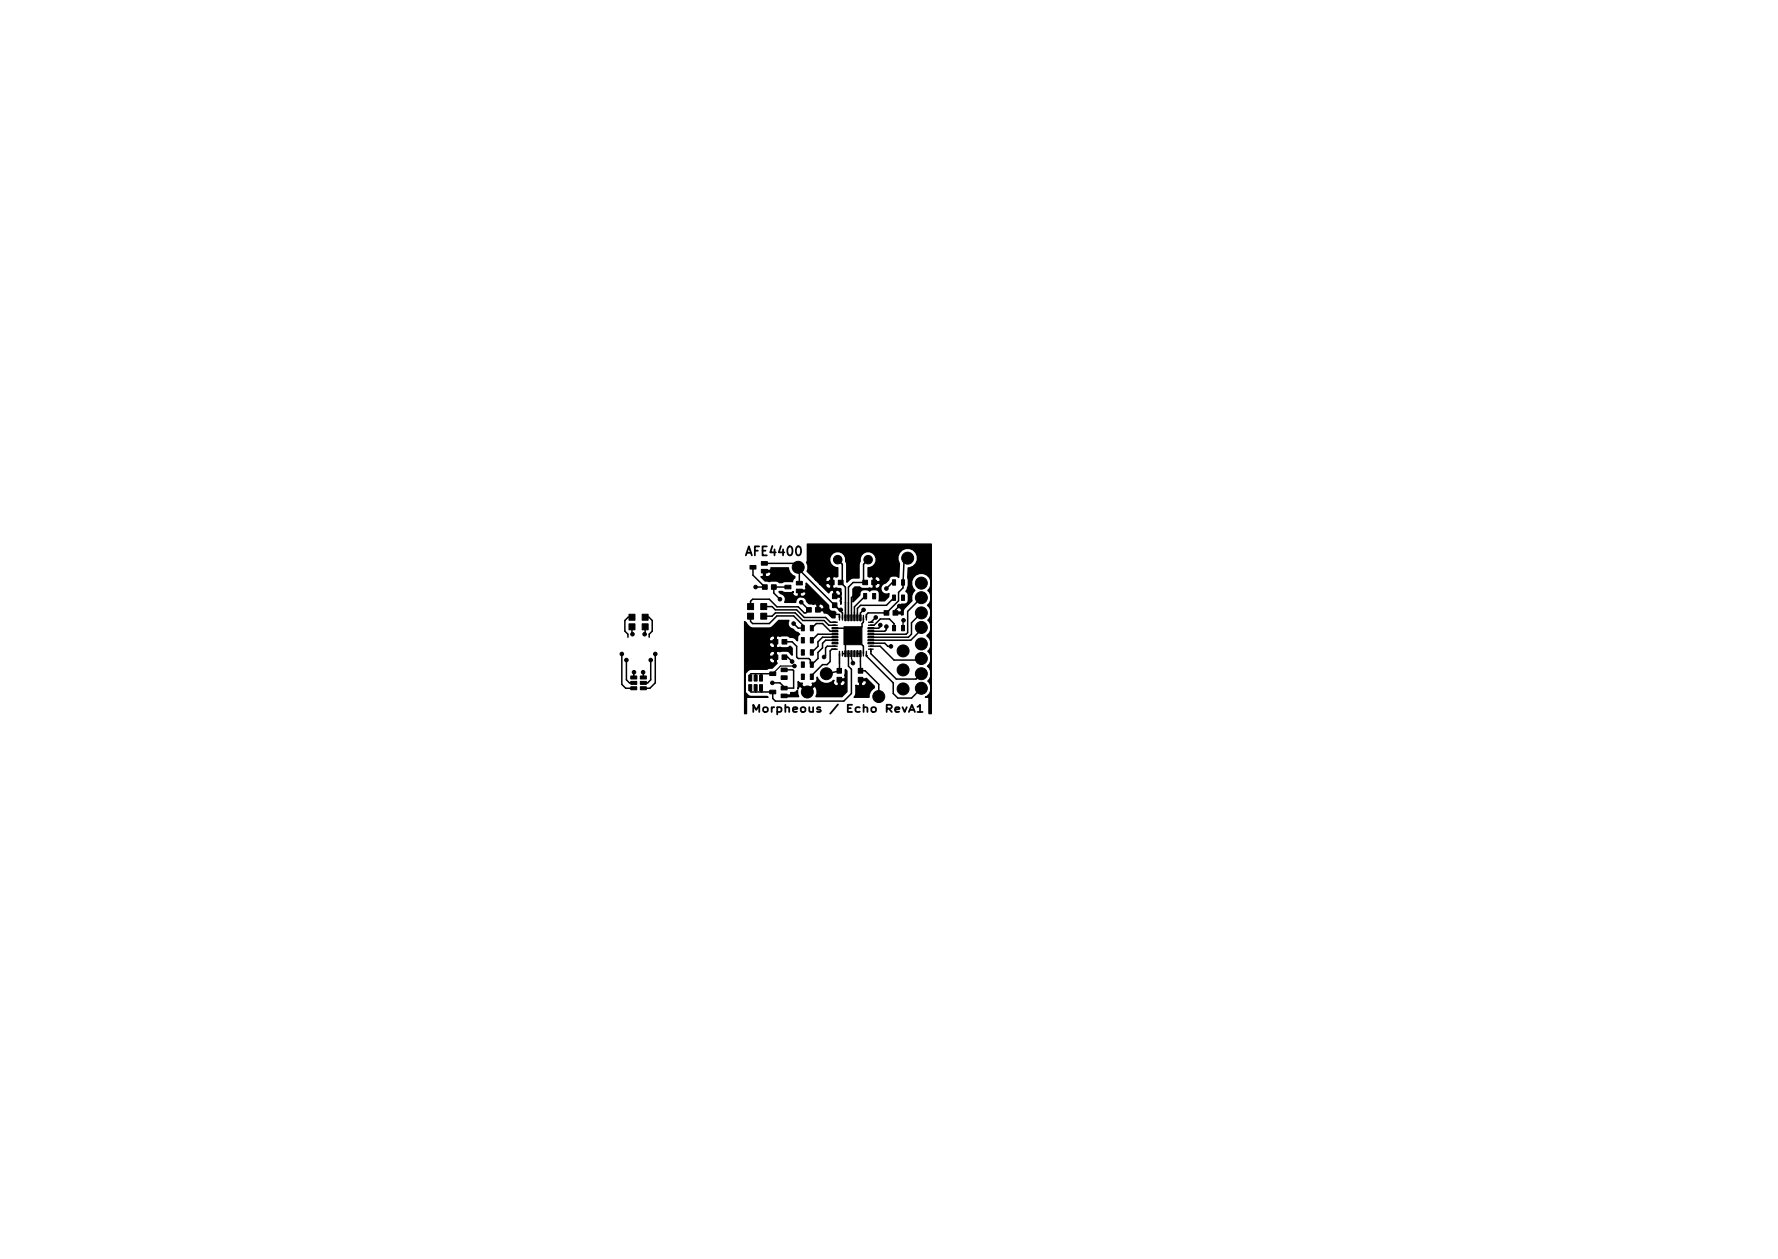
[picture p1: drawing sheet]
<svg xmlns="http://www.w3.org/2000/svg" width="297mm" height="210mm" viewBox="0 0 297 210" stroke-linecap="round" stroke-linejoin="round" font-family="sans-serif">
<defs><g id="words">
<text font-size="2.1" x="124.9" y="92.8">AFE4400</text>
<text font-size="1.7" x="127.4" y="119">Morpheous / Echo RevA1</text>
</g></defs>
<path d="M125.8 118.9v-1.2l.5 .9 .5-.9v1.2M144.3 118.2a.39 .39 0 0 1 .6 .1v.6M144.3 117.7v1.2M145.6 118.2l.2-.1 .5 .1v.6l-.2 .1-.5-.1zM148.1 118.3h.7l.2-.4-.3-.2h-.6v1.2M148.5 118.3l.5 .6M149.6 118.5l.7-.1-.1-.2-.4-.1-.2 .2v.5h.6M150.8 118.1l.3 .8 .4-.8M151.8 118.9l.5-1.2 .5 1.2M152 118.6h.7M153.3 118l.4-.3v1.2M153.3 118.9h.8" fill="none" stroke="#000" stroke-width=".3"/>
<g fill="#000" stroke="#000" stroke-width=".17">
<path d="M125.3 94.4h1v.6h-1zM127.2 93.8h1v.6h-1zM127.2 95.1h1v.6h-1zM127.4 97.7h.8v.7h-.8zM128.9 97.7h.8v.7h-.8zM131.1 97.7h1v.6h-1zM133 97.1h1v.6h-1zM133 98.4h1v.6h-1zM138.5 96.9h.8v.8h-.8zM139.1 99.2h.7v.8h-.7zM140.1 96.9h.8v.8h-.8zM144.1 96.9h.8v.8h-.8z"/>
<path d="M145.6 96.9h.8v.8h-.8zM149.1 96.8h.5v.9h-.5zM150.6 96.8h.5v.9h-.5zM105.4 112.9h1v.5h-1zM105.4 113.8h1v.5h-1zM105.4 114.7h1v.5h-1zM105.1 102.6h1v1h-1zM105.1 104.2h1v1h-1zM107 114.7h1v.5h-1zM107 113.8h1v.5h-1zM107 112.9h1v.5h-1zM107.3 102.6h1v1h-1z"/>
<path d="M107.3 104.2h1v1h-1zM124.9 102.4h1v1h-1zM124.9 100.8h1v1h-1zM125.1 112.7h.5v1h-.5zM125.1 114.3h.5v1h-.5zM126 112.7h.5v1h-.5zM126 114.3h.5v1h-.5zM127.1 102.4h1v1h-1zM127.1 100.8h1v1h-1zM126.9 112.7h.5v1h-.5zM126.9 114.3h.5v1h-.5zM128.6 112.2h1v.6h-1z"/>
<path d="M128.6 115.3h1v.6h-1zM129.2 109.4h.8v.7h-.8zM129.2 106.8h.8v.8h-.8zM130.5 111.6h1v.6h-1zM130.5 112.9h1v.6h-1zM130.5 114.6h1v.6h-1zM130.5 115.9h1v.6h-1zM130.7 109.4h.8v.7h-.8zM130.7 106.8h.8v.8h-.8zM133.9 104.4h.5v.9h-.5zM133.9 110.5h.5v.9h-.5zM133.9 108.5h.5v.9h-.5z"/>
<path d="M133.9 106.5h.5v.9h-.5zM133.9 112.6h.5v.9h-.5zM134.7 101.5h.8v.7h-.8zM135.4 104.4h.5v.9h-.5zM135.4 110.5h.5v.9h-.5zM135.4 108.5h.5v.9h-.5zM135.4 106.5h.5v.9h-.5zM135.4 112.6h.5v.9h-.5zM136.2 101.5h.8v.7h-.8zM139 107.3h1v.2h-1zM139 106.8h1v.2h-1zM139 106.3h1v.2h-1z"/>
<path d="M139 105.8h1v.2h-1zM139 105.3h1v.2h-1zM139 104.8h1v.2h-1zM139.1 100.7h.7v.8h-.7zM139.8 111.6h.8v.8h-.8zM139.8 113.1h.8v.8h-.8zM141 104.7h3v3h-3zM141.1 108.7h.3v1h-.3zM141.1 102.7h.3v1h-.3zM141.6 108.7h.3v1h-.3zM141.6 102.7h.3v1h-.3zM142.1 108.7h.3v1h-.3z"/>
<path d="M142.1 102.7h.3v1h-.3zM142.6 108.7h.3v1h-.3zM142.6 102.7h.3v1h-.3zM143.1 108.7h.3v1h-.3zM143.1 102.7h.3v1h-.3zM143.4 111.6h.7v.8h-.7zM143.4 113.1h.7v.8h-.7zM143.6 108.7h.3v1h-.3zM143.6 102.7h.3v1h-.3zM144.3 99.1h.5v.9h-.5zM145.8 99.1h.5v.9h-.5zM145 104.8h1v.2h-1z"/>
<path d="M145 105.3h1v.2h-1zM145 105.8h1v.2h-1zM145 106.3h1v.2h-1zM145 106.8h1v.2h-1zM145 107.3h1v.2h-1zM147.7 102h.8v.7h-.8zM149.1 104.4h.5v.9h-.5zM149.1 99.4h.5v.9h-.5zM149.2 102h.8v.7h-.8zM150.6 104.4h.5v.9h-.5zM150.6 99.4h.5v.9h-.5z"/>
<circle cx="126.2" cy="98" r=".3"/>
<circle cx="133.3" cy="94.7" r="1"/>
<circle cx="136.7" cy="96.3" r=".3"/>
<circle cx="140" cy="93.5" r=".71"/>
<circle cx="145" cy="93.5" r=".71"/>
<circle cx="148.1" cy="98.3" r=".3"/>
<circle cx="148.3" cy="96" r=".3"/>
<circle cx="151.6" cy="93.2" r="1"/>
<circle cx="153.9" cy="97.4" r="1"/>
<circle cx="153.9" cy="99.8" r="1"/>
<circle cx="103.9" cy="109.2" r=".3"/>
<circle cx="104.6" cy="110.2" r=".3"/>
<circle cx="105.7" cy="105.9" r=".3"/>
<circle cx="105.9" cy="112.3" r=".3"/>
<circle cx="107.4" cy="112.3" r=".3"/>
<circle cx="107.7" cy="105.9" r=".3"/>
<circle cx="108.7" cy="110.2" r=".3"/>
<circle cx="109.5" cy="109.2" r=".3"/>
<circle cx="127.5" cy="101.3" r=".3"/>
<circle cx="127.5" cy="102.9" r=".3"/>
<circle cx="129" cy="114" r=".3"/>
<circle cx="130.3" cy="100.1" r=".3"/>
<circle cx="132.3" cy="110.5" r=".3"/>
<circle cx="132.6" cy="104.1" r=".3"/>
<circle cx="132.7" cy="111.2" r=".3"/>
<circle cx="133.9" cy="100.6" r=".3"/>
<circle cx="134.9" cy="115.6" r="1"/>
<circle cx="137.7" cy="109.7" r=".3"/>
<circle cx="138" cy="112.5" r="1"/>
<circle cx="138.9" cy="102.6" r=".3"/>
<circle cx="140.5" cy="101.8" r=".3"/>
<circle cx="141.5" cy="106.2" r=".3"/>
<circle cx="141.5" cy="107.2" r=".3"/>
<circle cx="141.5" cy="105.2" r=".3"/>
<circle cx="142.5" cy="106.2" r=".3"/>
<circle cx="142.5" cy="110.7" r=".3"/>
<circle cx="142.5" cy="105.2" r=".3"/>
<circle cx="142.5" cy="107.2" r=".3"/>
<circle cx="143.5" cy="106.2" r=".3"/>
<circle cx="143.5" cy="107.2" r=".3"/>
<circle cx="143.5" cy="105.2" r=".3"/>
<circle cx="143.8" cy="115.3" r=".3"/>
<circle cx="144.3" cy="101.8" r=".3"/>
<circle cx="146.3" cy="103.1" r=".3"/>
<circle cx="146.8" cy="116.3" r="1"/>
<circle cx="147.1" cy="104.4" r=".3"/>
<circle cx="148.1" cy="104.6" r=".3"/>
<circle cx="148.8" cy="107.9" r=".3"/>
<circle cx="150.2" cy="101.2" r=".3"/>
<circle cx="150.9" cy="108.7" r="1"/>
<circle cx="150.9" cy="111.9" r="1"/>
<circle cx="150.9" cy="115.1" r="1"/>
<circle cx="150.9" cy="103.6" r=".3"/>
<circle cx="153.9" cy="107.5" r="1"/>
<circle cx="153.9" cy="104.8" r="1"/>
<circle cx="153.9" cy="114.9" r="1"/>
<circle cx="153.9" cy="102.4" r="1"/>
<circle cx="153.9" cy="112.5" r="1"/>
<circle cx="153.9" cy="110" r="1"/>
</g>
<g fill="none" stroke="#000" stroke-width=".23">
<path d="M139.1 103.9h.8M139.1 104.4h.8M139.1 107.9h.8M139.1 108.4h.8M140.2 102.8v.8M140.2 108.8v.8M140.7 102.8v.8M140.7 108.8v.8M144.2 102.8v.8M144.2 108.8v.8M144.7 102.8v.8M144.7 108.8v.8"/>
<path d="M145.1 103.9h.8M145.1 104.4h.8M145.1 107.9h.8M145.1 108.4h.8"/>
</g>
<g fill="none" stroke="#000" stroke-width=".25">
<path d="M125.8 94.7v1.4l2 1.9h-1.6M127.7 94.1h5l.8 .8v2.5M131.6 98h-2.3v1l1 1.1M133.3 94.7v.3l7.4 7.4v.9M136.7 96.3l1 1h1.2M140 93.5l.7 .7v2.8l-.2 .3 .7 .8v5.1M143.5 98.5l-1.3 1.3v3.4M144.5 99.6l-1.8 1.7v1.9M145 93.5l-.7 .7v2.8l.2 .3h-2l-.8 .8v5.1M148.3 96l-1.2 1.3h-1.1M149.4 97.3h-.3l-1 1M149.4 99.8l-1.3 1.3h-4.3l-.6 .5v1.6"/>
<path d="M151.6 93.2l-.6 .8-.1 4.2-.8 .7v1.4l-2 2.1h-3.1l-.3 .2v.6M153.9 99.8l-2.3 2.3v3.6l-.2 .2h-5.9M103.9 109.2v5.1l.6 .6h1.4M104.6 110.2v3.3l.6 .5h.7M105.6 103.1h-.7l-.5 .5v1.8l.5 .5v.5M105.6 104.7l.1 1.2M105.9 112.3v.8M107.4 112.3l.1 .8M107.8 103.1h.6l.6 .5v1.8l-.5 .5v.5M107.8 104.7l-.1 1.2M108.7 110.2v3.3l-.5 .5h-.7M109.5 109.2v4.8l-.9 .9h-1.1"/>
<path d="M125.4 102.9v.9l.3 .3h2.8l1.3-1.2h2.8l1.5 1.5v.5h-.8l-.7-.8M126.2 112.5v.7M126.2 114.8v.8M127.1 114.8v.6l.2 .2M127.2 101l.7 .3M127.3 112.5l-.2 .1v.6M127.3 102.9h1.7l.5-.5h3.3l1.3 1.2h3.6l.8 .8h1M127.5 101.3h1.5l.5 .5h3.6l1.3 1.3h3.5l.8 .8h.8M127.5 102.9h.1M129.1 112.5h-3.6l-.2 .2v.5M129.6 107v.2M131 111.9h1.4l.2 .1v2.9h-1.6v-.2l-.7-.7h-1.3"/>
<path d="M131.1 107.2h1.2l.8 .7v1.8l.2 .3h1.8l.3 .2v.6l.2 .2M131.1 109.7h.5l.7 .8M131.1 109.7h.1M133.9 100.6l1.2 1.2-.5 .6h-.2l-1.1-1.1h-3.5l-1.3-1.2h-2.8l-.3 .3v.9h.3M134.9 115.6h.1M135.6 111h.1M135.6 104.9l.8-.8h1l1.3 1.3h.8M138.9 102.6h1.3v.6M139.5 105.9h-2.9l-1 1v-.2M139.5 106.4h-2.1l-.7 .8v.7l-1.1 1.1v-.2M139.5 108.4h-.5l-.3 .3v1.8l-.5 .5h-.8l-1.8 1.8v.2M139.5 106.9h-1.6l-.5 .5v.8l-.7 .8v1l-1.1 1"/>
<path d="M139.5 104.9h1.7M139.5 107.9h-1.3l-.3 .3v1.3l-.2 .2M140.2 101.8h.3M140.2 109.2v2.6l.3 .2-2.5 .5M141.5 106.2h2M141.5 105.2l1.2 1.2M141.7 109.2h.1M141.7 109.2v2.1l.5 .5v4l-1.2 1.3h-11.5l-.4-.5v-1h-3.6l-.2-.2v-.6M142.5 105.2v1M142.5 107.2l.2 .2M143.2 109.2h.5l.1 2.8h.7l2.3 2.3v2h-.2M143.5 107.2l.7 .7v1.3"/>
<path d="M143.5 105.2l-.8 1M143.8 113.5v1.8M144.2 103.2v.7l-.2 .2v.5l-2.8 2.8v1.8h-.5M144.3 101.8l-.6 .6v1.2M144.7 109.4v.2l4.5 4.4v1.8l.8 .8h2.3l1.6-1.7M145.5 103.9h.1M145.5 104.4h.5l1.1-1h1.5l.8 .7v.8M145.5 107.4h2.3l.5 .5h.5M145.5 108.4v.8l4.2 4.2h3.3l.9-.9M145.5 107.9h1.5l2.4 2.3h4.3l.2-.2M146.3 103.1l-.8 .8M147.1 104.4v.2l-.3 .3h-1.3"/>
<path d="M148.1 104.6v.6l-.3 .2h-2.3M150.2 101.2l-.6 .7v.5M153.9 104.8v.4l-1.7 1.7h-6.7M153.9 102.4l-1.6 1.6v1.9l-.5 .5h-6.3"/>
</g>
<g fill="none" stroke="#000" stroke-width=".2">
<path d="M127.7 94.1h.1M127.6 101.1v.2M131 114.9h.1M131 111.9h.1M132.7 111.2h-2.3l-1.3 1.3M139.5 104.4h.1M139.5 106.9h.1M139.5 103.9h.1M139.5 106.4h.1M139.5 105.9h.1M139.5 108.4h.1M139.5 107.9h.1"/>
<path d="M139.5 105.4h.1M140.2 102.9v.3M140.2 109.2v1.5M140.7 103.2v.1M140.7 103.3h.1M141.2 100.6h.1M141.2 100.6v2.6M141.7 109.2h.1M141.7 100.6v2.6M141.7 100.6h.1M142.2 109.2v.8M142.2 110h.1"/>
<path d="M142.3 110l.2 .7M142.7 102.3v.9M143.2 102.4h.1M143.2 102.4v.8M143.2 109.2h.1M143.7 103.2v.4M143.7 109.2h.1M143.7 103.6h.1M144.7 109.5h.1M144.7 102.9v.3M144.7 109.2v.3M145.5 103.9h.1"/>
<path d="M145.5 105.9h.1M145.5 106.4h.1M145.5 105.4h.1M145.5 107.4h.1M145.5 107.9h.1M145.5 108.4v.4M145.5 108.8h.1M145.5 106.9h.1M145.5 104.9h.1M145.5 104.4h.1M150.9 103.6v1.3"/>
</g>
<path d="M127.5 95.3h1.2l.1-.2v-.3h2.9a1.5 1.5 0 0 0 1.1 1.5v.2l-.4 .3v.3a2.06 2.06 0 0 0-1.7 .2l-.6-.1a1.68 1.68 0 0 0-1.6-.1l-.7-.1-.7-.7h.3l.2-.1v-.7h.2v.7a.6 .6 0 0 0 .7 .1 .6 .6 0 0 0 .3-.6l-.1-.2h-1.2zM130.9 113h.2v.3h-.2zM124.4 103.8l.3 .3a1.46 1.46 0 0 0 1 .8l3.1-.1 1.3-1.2h1.7a.94 .94 0 0 0 .6 1.5l1.2 .8-.3 .3-.1 .8a1.42 1.42 0 0 0-1.3-.6 1.69 1.69 0 0 0-1.6-.1 .46 .46 0 0 0-.6 0v1.7a.46 .46 0 0 0 .6 .1l.1 .1a1.56 1.56 0 0 0 1.6-.3l.3 .4v1.1l-.4-.5a1.68 1.68 0 0 0-1.6-.1 .46 .46 0 0 0-.6 .1v1.7l.1 .1-.8 .9h-.6l-.3 .2h-2.6a1.35 1.35 0 0 0-1.1 .9l.1 1.4a2.06 2.06 0 0 0 .1 1.7l.6 .5h.3h2.6l.2 .1h-3.6v2.8h-.3v-9.2h4.1a.56 .56 0 0 0 .3 .6 .56 .56 0 0 0 .6 0v-.7h-.7l-.2 .1h-4.1v-.8h4.1v.3l.2 .1h.7v-.7a.53 .53 0 0 0-.5-.1 .53 .53 0 0 0-.4 .4h-4.1v-1.7h4.1a.56 .56 0 0 0 .3 .6 .56 .56 0 0 0 .6-.1v-.7h-.7l-.2 .2h-4.1v-.8h4.1v.2l.2 .2h.7v-.8a.53 .53 0 0 0-.5-.1 .53 .53 0 0 0-.4 .5h-4.1zM130.9 116.1h1.1l.1-.2v-.2a.97 .97 0 0 0 1.1-.4l.1 .6 .1 .4h-2.5zM130.2 98.8h.5a2.03 2.03 0 0 0 1.7 .1l.1-.1-.1 .2a.6 .6 0 0 0 .3 .6 .6 .6 0 0 0 .7-.1v-.7h.3v.7a.6 .6 0 0 0 .6 .1 .6 .6 0 0 0 .4-.6l-.2-.2h-1.1v-.2h1.1l.2-.2-.1-.4 .1-.6 3.7 3.7a.79 .79 0 0 0 .2 .8 .79 .79 0 0 0 .8 .2l.2 .2-.1 .4v.5h-.5l-.8-.8h-.5v-.3l-.2-.1h-1v-1h.3v.7h.7a.52 .52 0 0 0 0-.7 .52 .52 0 0 0-.7 0h-.3a.46 .46 0 0 0-.6-.1l-.7-.1-.4-.4a.94 .94 0 0 0-1-.8 .94 .94 0 0 0-.9 1h-1.8a.94 .94 0 0 0-.7-1.5zM133.3 113.8l.3 .3h.5l-.2 .3 1 1 .9-1-.1-.3a.76 .76 0 0 0 .8-1 1.6 1.6 0 0 0 2.7 .5h.2a.52 .52 0 0 0 0 .8 .52 .52 0 0 0 .7 0v-.8h.2v.8a.52 .52 0 0 0 .8 0 .52 .52 0 0 0 0-.8h-1v-.2h1a.46 .46 0 0 0 0-.6l.1-1 .3 .3v3.4l-.8 .8h-4.4l.2-.5v-.6l-.2-.5-.3-.1-1.1 1.2-1.2-1.2-.2 .1-.2 .4zM142.3 106h.3v.3h-.2zM143.6 113.4h1l.1-.1 1.4 1.3v.3a1.51 1.51 0 0 0-.9 1.5h-2.5l.3-.6v-1.4l.5 .2 .1-.2v-.8h.3v.8a.52 .52 0 0 0 .7 0 .52 .52 0 0 0 0-.8h-1zM134.9 90.9h20.7v28.3h-.4v-2.8h-.6a1.6 1.6 0 0 0 .4-2.7 1.59 1.59 0 0 0 0-2.5 1.59 1.59 0 0 0 0-2.4 1.62 1.62 0 0 0-.1-2.6 1.63 1.63 0 0 0 .1-2.6 1.59 1.59 0 0 0 0-2.5 1.59 1.59 0 0 0 0-2.5 1.65 1.65 0 0 0 .1-2.4 1.65 1.65 0 0 0-2.4 0 1.65 1.65 0 0 0 .1 2.4 1.51 1.51 0 0 0-.4 1.7l-1.5 1.5v.9h-.3l-.1-.2h-1.1l.1-.3h1a.5 .5 0 0 0 .1-.5 .5 .5 0 0 0-.4-.3l.4-.5a.89 .89 0 0 0 1.1-.4 1.93 1.93 0 0 0-.1-1.6l-.3-.1 .3-.3v-.4a2.01 2.01 0 0 0 .1-1.5v-1.8a1.66 1.66 0 0 0 1.5-2 1.66 1.66 0 0 0-2.3-1.1 1.66 1.66 0 0 0-.7 2.4l-.1 2.3a.98 .98 0 0 0-1.6 .4l-.6 .6a.94 .94 0 0 0-.7 1.2 .94 .94 0 0 0 1.3 .5v.5l-.7 .7h-.9a1.93 1.93 0 0 0-.1-1.6 1.43 1.43 0 0 0-1.5 0 .93 .93 0 0 0-1.1-.3 .93 .93 0 0 0-.6 1l-1.1 1.1v-2.1l.3-.4 .9 .1a1.69 1.69 0 0 0 1.6 .1 .46 .46 0 0 0 .6-.1v-.7h.3v.7a.52 .52 0 0 0 .7 0 .52 .52 0 0 0 0-.7h-1v-1h.3v.7h.7a.52 .52 0 0 0 0-.7 .52 .52 0 0 0-.7 0h-.3a.46 .46 0 0 0-.6 0l-.3-.1v-1.5a1.36 1.36 0 0 0 1.4-1.5 1.36 1.36 0 0 0-1.6-1.2 1.36 1.36 0 0 0-1.1 1.7l-.2 .4v2.3l-1.3 .1-.7 .6v-3l-.2-.4a1.36 1.36 0 0 0-1.1-1.7 1.36 1.36 0 0 0-1.6 1.2 1.36 1.36 0 0 0 1.4 1.5v1.5l-.3 .1a.46 .46 0 0 0-.6 0v1.7a.46 .46 0 0 0 .6 .1l.8 .2v2.5l-.1-.6a.46 .46 0 0 0-.1-.6h-1v-1h.3v.7h.7a.52 .52 0 0 0 0-.7 .52 .52 0 0 0-.7 0h-.3a.5 .5 0 0 0-.5-.1 .5 .5 0 0 0-.3 .4l-1.5-1.4h.9a.56 .56 0 0 0 .3 .6 .56 .56 0 0 0 .6-.1v-.7l-1.8 .2-.8-.8h1.7v.2l.2 .1h.7v-.7a.53 .53 0 0 0-.5-.1 .53 .53 0 0 0-.4 .5h-1.7l-1.4-1.4 .2-.3v-.7l-.2-.5h.1z" fill="#000" stroke="#000" stroke-width=".25"/>
<use href="#words"/>
</svg>
